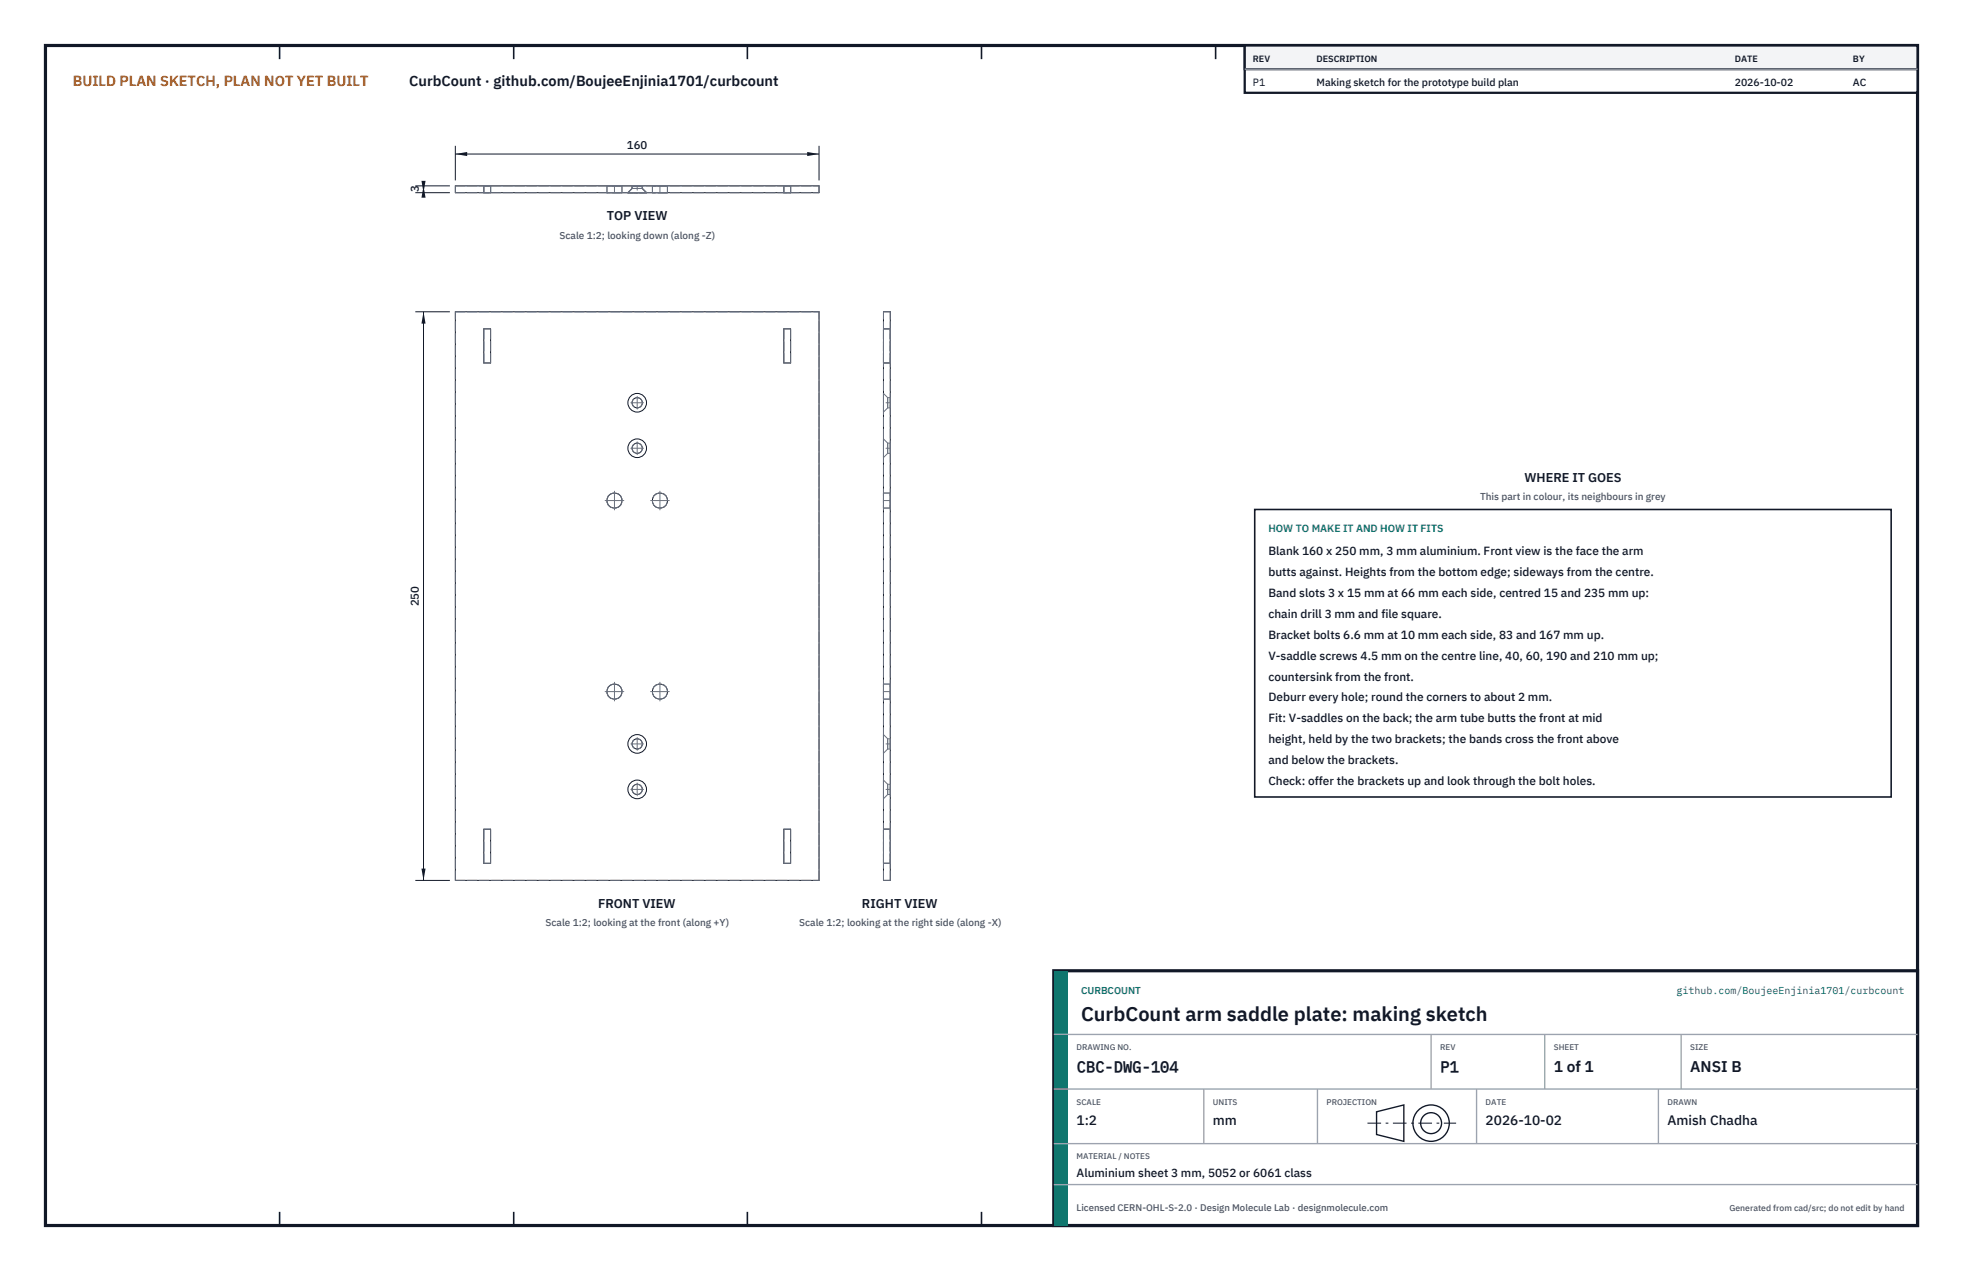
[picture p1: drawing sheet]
<svg xmlns="http://www.w3.org/2000/svg" width="432mm" height="279mm" viewBox="0 0 432 279" stroke-linecap="round" stroke-linejoin="round" font-family="sans-serif">
<defs><g id="words">
<text font-size="4.4" fill="#111827" x="237.8" y="224.4">CurbCount arm saddle plate: making sketch</text>
<g font-size="3.4" fill="#111827">
<text x="236.8" y="235.6">CBC-DWG-104</text>
<text x="316.8" y="235.6">P1</text>
<text x="341.8" y="235.6">1 of 1</text>
<text x="371.8" y="235.6">ANSI B</text>
</g>
<text font-size="3.2" fill="#b45309" x="16" y="19">BUILD PLAN SKETCH, PLAN NOT YET BUILT</text>
<text font-size="3.2" fill="#111827" x="90" y="19">CurbCount · github.com/BoujeeEnjinia1701/curbcount</text>
<g font-size="3" fill="#111827">
<text x="236.8" y="247.2">1:2</text>
<text x="266.8" y="247.2">mm</text>
<text x="326.8" y="247.2">2026-10-02</text>
<text x="366.8" y="247.2">Amish Chadha</text>
</g>
<g font-size="2.8" fill="#111827">
<text x="133.5" y="48.5">TOP VIEW</text>
<text x="335.3" y="106">WHERE IT GOES</text>
<text x="131.5" y="199.6">FRONT VIEW</text>
<text x="189.6" y="199.6">RIGHT VIEW</text>
</g>
<g font-size="2.6" fill="#111827">
<text x="279" y="122">Blank 160 x 250 mm, 3 mm aluminium. Front view is the face the arm</text>
<text x="279" y="126.6">butts against. Heights from the bottom edge; sideways from the centre.</text>
<text x="279" y="131.2">Band slots 3 x 15 mm at 66 mm each side, centred 15 and 235 mm up:</text>
<text x="279" y="135.8">chain drill 3 mm and file square.</text>
<text x="279" y="140.4">Bracket bolts 6.6 mm at 10 mm each side, 83 and 167 mm up.</text>
<text x="279" y="145">V-saddle screws 4.5 mm on the centre line, 40, 60, 190 and 210 mm up;</text>
<text x="279" y="149.6">countersink from the front.</text>
<text x="279" y="154.2">Deburr every hole; round the corners to about 2 mm.</text>
<text x="279" y="158.8">Fit: V-saddles on the back; the arm tube butts the front at mid</text>
<text x="279" y="163.4">height, held by the two brackets; the bands cross the front above</text>
<text x="279" y="168">and below the brackets.</text>
<text x="279" y="172.6">Check: offer the brackets up and look through the bolt holes.</text>
<text x="236.8" y="258.8">Aluminium sheet 3 mm, 5052 or 6061 class</text>
</g>
<g font-size="2.5" fill="#111827">
<text x="137.9" y="32.9">160</text>
<text x="92.2" y="42.3" transform="rotate(-90 92.2 42.3)">3</text>
<text x="92.2" y="133.3" transform="rotate(-90 92.2 133.3)">250</text>
</g>
<g font-size="2.3" fill="#111827">
<text x="275.6" y="18.8">P1</text>
<text x="289.6" y="18.8">Making sketch for the prototype build plan</text>
<text x="381.6" y="18.8">2026-10-02</text>
<text x="407.6" y="18.8">AC</text>
</g>
<text font-size="2.3" fill="#0f766e" x="279" y="117">HOW TO MAKE IT AND HOW IT FITS</text>
<g font-size="2.2" fill="#4b5563">
<text x="123.1" y="52.4">Scale 1:2; looking down (along -Z)</text>
<text x="325.6" y="110">This part in colour, its neighbours in grey</text>
<text x="120" y="203.6">Scale 1:2; looking at the front (along +Y)</text>
<text x="175.8" y="203.6">Scale 1:2; looking at the right side (along -X)</text>
</g>
<g font-size="2.2" fill="#0f766e">
<text x="237.8" y="218.4">CURBCOUNT</text>
<text x="368.8" y="218.4">github.com/BoujeeEnjinia1701/curbcount</text>
</g>
<text font-size="2.1" fill="#4b5563" x="236.8" y="266.2">Licensed CERN-OHL-S-2.0 · Design Molecule Lab · designmolecule.com</text>
<g font-size="2" fill="#111827">
<text x="275.6" y="13.6">REV</text>
<text x="289.6" y="13.6">DESCRIPTION</text>
<text x="381.6" y="13.6">DATE</text>
<text x="407.6" y="13.6">BY</text>
</g>
<text font-size="1.9" fill="#4b5563" x="380.4" y="266.2">Generated from cad/src; do not edit by hand</text>
<g font-size="1.8" fill="#4b5563">
<text x="236.8" y="230.8">DRAWING NO.</text>
<text x="316.8" y="230.8">REV</text>
<text x="341.8" y="230.8">SHEET</text>
<text x="371.8" y="230.8">SIZE</text>
<text x="236.8" y="242.8">SCALE</text>
<text x="266.8" y="242.8">UNITS</text>
<text x="291.8" y="242.8">PROJECTION</text>
<text x="326.8" y="242.8">DATE</text>
<text x="366.8" y="242.8">DRAWN</text>
<text x="236.8" y="254.8">MATERIAL / NOTES</text>
</g>
</g></defs>
<path d="M10 10h411.8v259.4h-411.8z" fill="none" stroke="#111827" stroke-width=".7" stroke-linecap="butt"/>
<g fill="none" stroke="#111827" stroke-width=".35">
<path d="M61.5 10v3M113 10v3M164.4 10v3M215.9 10v3M267.4 10v3M318.9 10v3M370.3 10v3M61.5 266.4v3M113 266.4v3M164.4 266.4v3M215.9 266.4v3M267.4 266.4v3"/>
<path d="M318.9 266.4v3M370.3 266.4v3"/>
</g>
<g fill="none" stroke="#111727" stroke-width=".22">
<path d="M100.2 40.9h80v1.5h-80zM100.2 68.5h80v125h-80zM106.4 72.3h1.5v7.5h-1.5zM172.4 72.3h1.5v7.5h-1.5zM194.3 68.5h1.5v125h-1.5zM106.4 182.3h1.5v7.5h-1.5zM172.4 182.3h1.5v7.5h-1.5z"/>
<circle cx="140.2" cy="88.5" r="2.05"/>
<circle cx="140.2" cy="88.5" r="1.12"/>
<circle cx="140.2" cy="98.5" r="2.05"/>
<circle cx="140.2" cy="98.5" r="1.13"/>
<circle cx="135.2" cy="110" r="1.66"/>
<circle cx="145.2" cy="110" r="1.66"/>
<circle cx="135.2" cy="152" r="1.66"/>
<circle cx="145.2" cy="152" r="1.66"/>
<circle cx="140.2" cy="173.5" r="2.05"/>
<circle cx="140.2" cy="173.5" r="1.12"/>
<circle cx="140.2" cy="163.5" r="2.05"/>
<circle cx="140.2" cy="163.5" r="1.13"/>
</g>
<g fill="none" stroke="#6a7180" stroke-width=".22" stroke-dasharray="2.1 .5">
<path d="M100.2 42.4h80M100.2 42.4v-1.5M100.2 40.9h80M106.4 42.4v-1.5M107.9 42.4h-1.5M107.9 42.4v-1.5M107.9 40.9h-1.5M133.5 42.4h1.7M133.5 40.9h1.7M133.5 42.4v-1.5M135.2 42.4h1.6M135.2 40.9h1.6"/>
<path d="M136.8 42.4h-3.3M136.8 40.9h-3.3M136.8 42.4v-1.5M138.1 42.4h4.1M139 41.4h1.2M139 40.9h1.2M139 41.4l-.9 1M139 41.4v-.5M140.2 42.4h-2.1M140.2 41.4h-1.2M140.2 41.4h1.1M140.2 40.9h1.1"/>
<path d="M141.3 41.4h-1.1M141.3 40.9h-2.3M141.3 41.4l.9 1M141.3 41.4v-.5M142.2 42.4h-2M143.5 42.4h1.7M143.5 40.9h1.7M143.5 42.4v-1.5M145.2 42.4h1.6M145.2 40.9h1.6M146.8 42.4h-3.3M146.8 40.9h-3.3"/>
<path d="M146.8 42.4v-1.5M172.4 42.4v-1.5M173.9 42.4h-1.5M173.9 42.4v-1.5M173.9 40.9h-1.5M180.2 42.4v-1.5M100.2 68.5h80M106.4 79.8v-7.5M107.9 79.8h-1.5M107.9 79.8v-7.5M107.9 72.3h-1.5M172.4 79.8v-7.5"/>
<path d="M173.9 79.8h-1.5M173.9 79.8v-7.5M173.9 72.3h-1.5M194.3 79.8v-7.5M194.3 68.5h1.5M194.3 79.8h1.5M194.3 72.3h1.5M195.8 79.8v-7.5M194.3 96.5v4.1M194.3 86.5v4.1M194.3 90.6v-4.1M194.3 96.5l1 .9"/>
<path d="M194.3 86.5l1 .9M195.3 97.4v2.3M195.3 99.7v-2.3M195.3 87.4v2.3M195.3 89.7v-2.3M195.3 99.7h.5M195.3 89.7h.5M195.3 99.7l-1 .9M195.3 89.7l-1 .9M195.3 97.4h.5M195.3 87.4h.5M195.8 99.7v-2.3"/>
<path d="M195.8 97.4v2.3M195.8 89.7v-2.3M195.8 87.4v2.3M194.3 111.7v-3.3M194.3 108.4v3.3M194.3 100.6v-4.1M194.3 111.7h1.5M194.3 108.4h1.5M195.8 111.7v-3.3M195.8 108.4v3.3M194.3 153.7v-3.3M194.3 150.4v3.3"/>
<path d="M194.3 153.7h1.5M194.3 150.4h1.5M195.8 153.7v-3.3M195.8 150.4v3.3M194.3 171.5v4.1M194.3 175.6v-4.1M194.3 161.5v4.1M194.3 165.6v-4.1M194.3 171.5l1 .9M194.3 161.5l1 .9M195.3 172.4v2.3M195.3 174.7v-2.3"/>
<path d="M195.3 162.4v2.3M195.3 164.7v-2.3M195.3 174.7h.5M195.3 164.7h.5M195.3 174.7l-1 .9M195.3 164.7l-1 .9M195.3 172.4h.5M195.3 162.4h.5M195.8 174.7v-2.3M195.8 172.4v2.3M195.8 164.7v-2.3M195.8 162.4v2.3"/>
<path d="M100.2 193.5v-125M100.2 193.5h80M106.4 189.8v-7.5M107.9 189.8h-1.5M107.9 189.8v-7.5M107.9 182.3h-1.5M172.4 189.8v-7.5M173.9 189.8h-1.5M173.9 189.8v-7.5M173.9 182.3h-1.5M180.2 193.5v-125M194.3 193.5v-125"/>
<path d="M194.3 189.8v-7.5M194.3 193.5h1.5M194.3 189.8h1.5M194.3 182.3h1.5M195.8 193.5v-125M195.8 189.8v-7.5"/>
<circle cx="140.2" cy="98.5" r="1.13"/>
<circle cx="140.2" cy="88.5" r="1.13"/>
<circle cx="135.2" cy="110" r="1.66"/>
<circle cx="145.2" cy="110" r="1.66"/>
<circle cx="135.2" cy="152" r="1.66"/>
<circle cx="145.2" cy="152" r="1.66"/>
<circle cx="140.2" cy="163.5" r="1.13"/>
<circle cx="140.2" cy="173.5" r="1.13"/>
</g>
<g fill="none" stroke="#6a7180" stroke-width=".22" stroke-dasharray="4.2 .5 0 .5">
<path d="M135.2 42.4v-1.5M140.2 41.8v-.9M145.2 42.4v-1.5M138.8 98.5h2.8M138.8 88.5h2.8M140.2 99.9v-2.8M140.2 89.9v-2.8M194.9 98.5h.9M194.9 88.5h.9M133.1 110h4.1M135.2 112.1v-4.1M143.1 110h4.1"/>
<path d="M145.2 112.1v-4.1M194.3 110h1.5M133.1 152h4.1M135.2 154.1v-4.1M143.1 152h4.1M145.2 154.1v-4.1M194.3 152h1.5M138.8 173.5h2.8M138.8 163.5h2.8M140.2 174.9v-2.8M140.2 164.9v-2.8M194.9 173.5h.9"/>
<path d="M194.9 163.5h.9"/>
</g>
<path d="M100.2 32.1v7.6M100.2 33.9h80M180.2 32.1v7.6" fill="none" stroke="#111827" stroke-width=".22"/>
<path d="M100.2 33.9l2.6-.5v.9zM177.6 33.4v.9l2.6-.4z" fill="#111827"/>
<path d="M91.4 40.9h7.6M91.4 42.4h7.6M93.2 40.9v1.5" fill="none" stroke="#111827" stroke-width=".22"/>
<path d="M93.2 40.9l-.5 2.6h.9zM92.7 39.8h.9l-.4 2.6z" fill="#111827"/>
<path d="M91.4 68.5h7.6M93.2 68.5v125M91.4 193.5h7.6" fill="none" stroke="#111827" stroke-width=".22"/>
<path d="M93.2 68.5l-.5 2.6h.9zM92.7 190.9h.9l-.4 2.6z" fill="#111827"/>
<path d="M276 112h140v63.2h-140z" fill="#fff" stroke="#111827" stroke-width=".35"/>
<path d="M273.8 10h148v10.4h-148z" fill="#fff" stroke="#111827" stroke-width=".5"/>
<path d="M273.8 10h148v5.2h-148z" fill="#f3f4f6" stroke="#111827" stroke-width=".5"/>
<path d="M273.8 15.2h148" fill="none" stroke="#9ca3af" stroke-width=".3"/>
<path d="M231.8 213.4h190v56h-190z" fill="#fff" stroke="#111827" stroke-width=".7" stroke-linecap="butt"/>
<path d="M231.8 213.4h3v56h-3z" fill="#0f766e"/>
<path d="M231.8 227.4h190M231.8 239.4h190M264.8 239.4v12M289.8 239.4v12M314.8 227.4v12M324.8 239.4v12M339.8 227.4v12M364.8 239.4v12M369.8 227.4v12M231.8 251.4h190M231.8 260.4h190" fill="none" stroke="#9ca3af" stroke-width=".3"/>
<g fill="none" stroke="#111827" stroke-width=".3">
<path d="M302.8 244.4l6-1.5v8l-6-1.5z"/>
<circle cx="314.8" cy="246.9" r="4"/>
<circle cx="314.8" cy="246.9" r="2.3"/>
</g>
<path d="M300.8 246.9h19.5" fill="none" stroke="#111827" stroke-width=".22" stroke-dasharray="3 1 .6 1" stroke-linecap="butt"/>
<use href="#words"/>
</svg>
